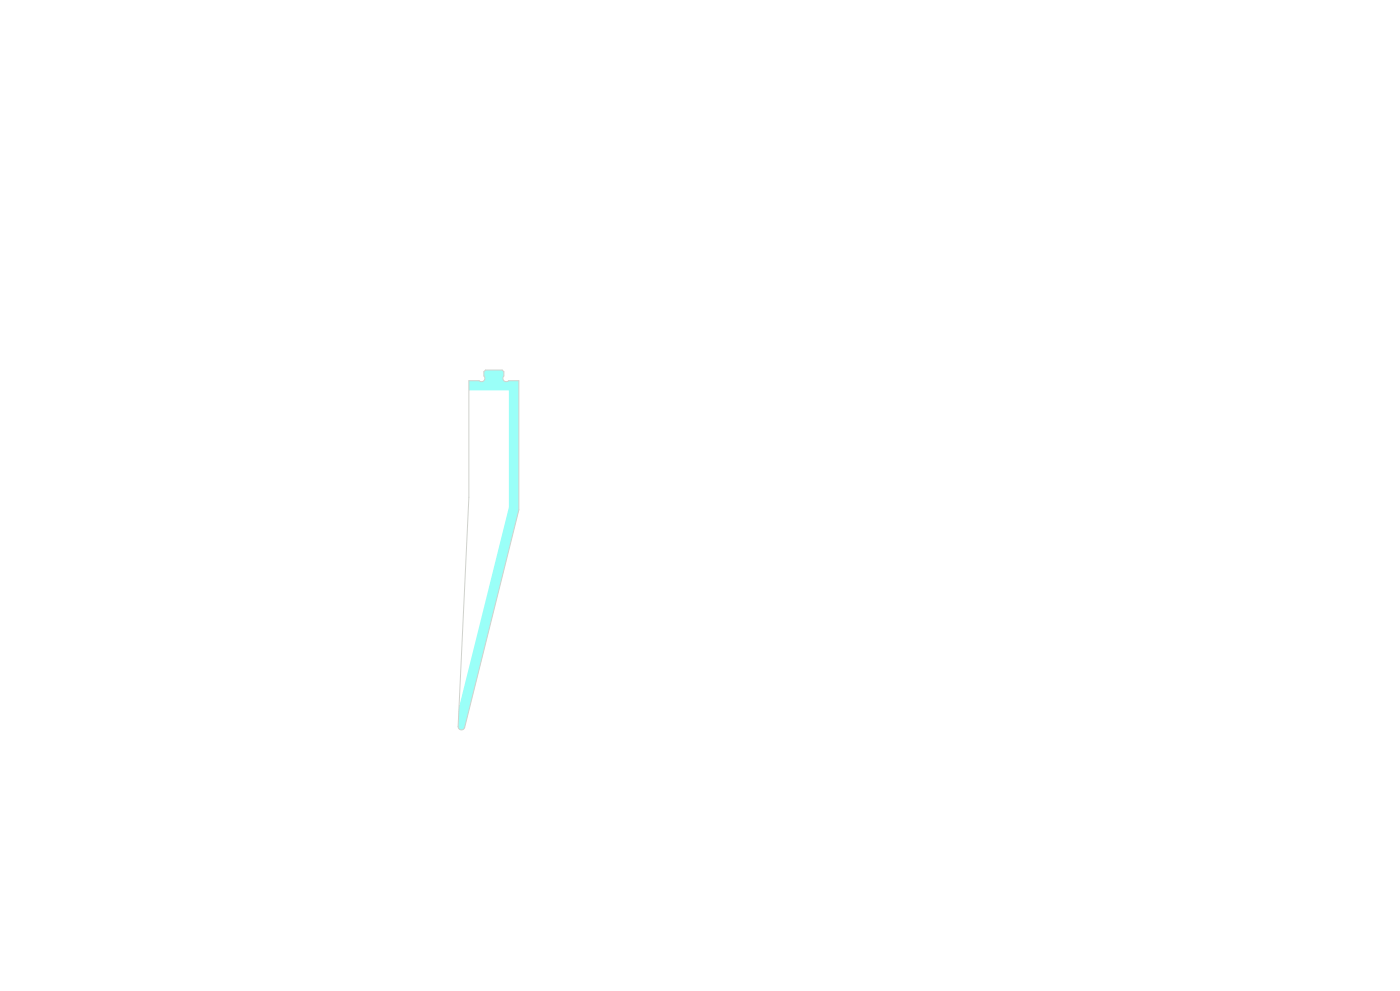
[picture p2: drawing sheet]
<svg xmlns="http://www.w3.org/2000/svg" width="420mm" height="297mm" viewBox="0 0 420 297" stroke-linecap="round" stroke-linejoin="round" font-family="sans-serif">
<path d="M140.7 114.2l3-.1a1.04 1.04 0 0 0 1.5 0 1.04 1.04 0 0 0 0-1.5v-1.2l.5-.5h5l.5 .5v1.2a1.04 1.04 0 0 0 0 1.5 1.04 1.04 0 0 0 1.4 0l3.1 .1v38.6l-16.3 65.2a1 1 0 0 1-1.1 .7 1 1 0 0 1-.9-1l.3-5.7 15-60v-35h-11.9z" fill="#9afff8"/>
<path d="M140.7 114.1h3a1 1 0 0 0 1.5 0 1 1 0 0 0 0-1.4v-1.3l.5-.5h5l.5 .5v1.3a1 1 0 0 0 0 1.4 1 1 0 0 0 1.4 0h3.1v38.7l-16.3 65.2a1 1 0 0 1-1.1 .7 1 1 0 0 1-.9-1l3.3-68.6z" fill="none" stroke="#d0d2cd" stroke-width=".3"/>
</svg>
